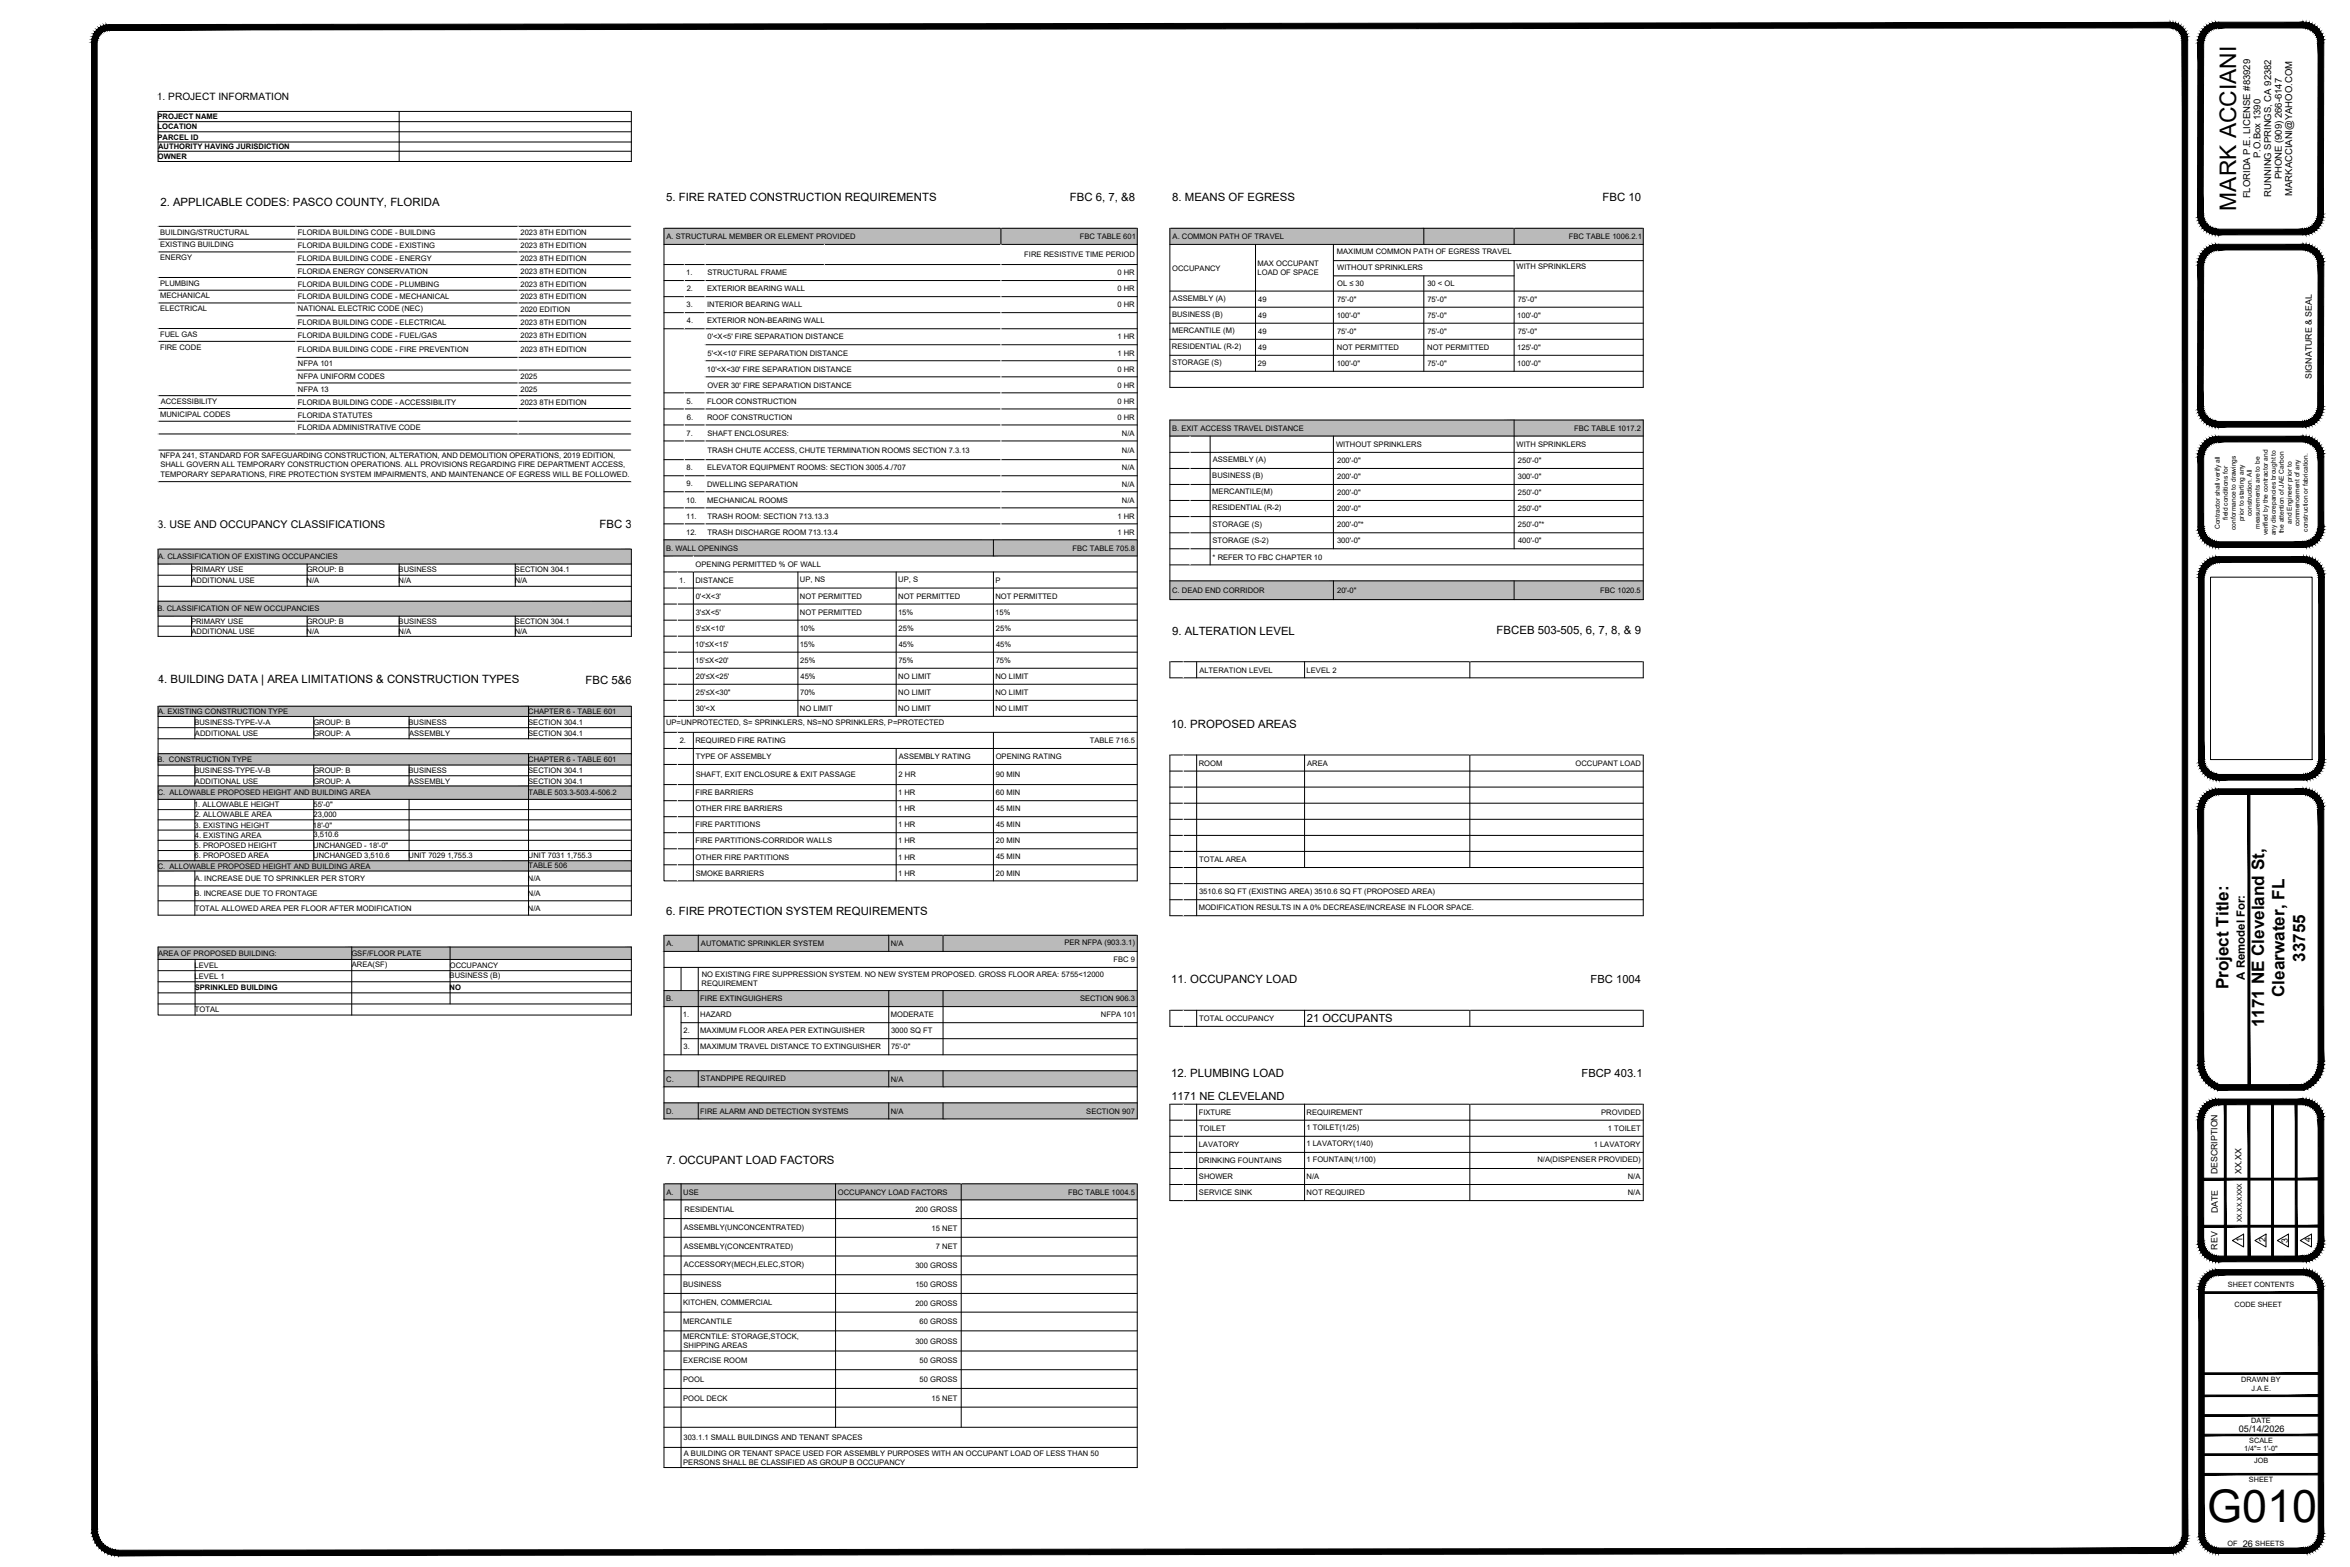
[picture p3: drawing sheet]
<svg xmlns="http://www.w3.org/2000/svg" width="914mm" height="610mm" viewBox="0 0 914 610" stroke-linecap="round" stroke-linejoin="round" font-family="sans-serif">
<defs><g id="words">
<text font-size="17.5" x="858.8" y="592.3">G010</text>
<text font-size="8.9" x="870.2" y="82" transform="rotate(-90 870.2 82)">MARK ACCIANI</text>
<g font-size="6.7">
<text x="896.9" y="374.1" transform="rotate(-90 896.9 374.1)">33755</text>
<text x="867.1" y="384.9" transform="rotate(-90 867.1 384.9)">Project Title:</text>
<text x="889" y="387.8" transform="rotate(-90 889 387.8)">Clearwater, FL</text>
<text x="881" y="399.6" transform="rotate(-90 881 399.6)">1171 NE Cleveland St,</text>
</g>
<g font-size="4.4">
<text x="62.4" y="80">2. APPLICABLE CODES: PASCO COUNTY, FLORIDA</text>
<text x="259.2" y="78.2">5. FIRE RATED CONSTRUCTION REQUIREMENTS</text>
<text x="416.3" y="78">FBC 6, 7, &amp;8</text>
<text x="456.1" y="78.3">8. MEANS OF EGRESS</text>
<text x="623.5" y="78.3">FBC 10</text>
<text x="233.3" y="205.5">FBC 3</text>
<text x="456.1" y="246.9">9. ALTERATION LEVEL</text>
<text x="582.3" y="246.6">FBCEB 503-505, 6, 7, 8, &amp; 9</text>
<text x="61.5" y="265.7">4. BUILDING DATA | AREA LIMITATIONS &amp; CONSTRUCTION TYPES</text>
<text x="227.8" y="266.1">FBC 5&amp;6</text>
<text x="455.8" y="283.2">10. PROPOSED AREAS</text>
<text x="259.2" y="356">6. FIRE PROTECTION SYSTEM REQUIREMENTS</text>
<text x="455.8" y="382.5">11. OCCUPANCY LOAD</text>
<text x="618.9" y="382.5">FBC 1004</text>
<text x="873.5" y="381.1" transform="rotate(-90 873.5 381.1)">A Remodel For:</text>
<text x="508.5" y="397.7">21 OCCUPANTS</text>
<text x="455.8" y="419">12. PLUMBING LOAD</text>
<text x="615.4" y="419">FBCP 403.1</text>
<text x="455.8" y="427.8">1171 NE CLEVELAND</text>
<text x="259.2" y="452.7">7. OCCUPANT LOAD FACTORS</text>
</g>
<text font-size="4.1" x="61.3" y="205.4">3. USE AND OCCUPANCY CLASSIFICATIONS</text>
<text font-size="3.9" x="61.1" y="38.8">1. PROJECT INFORMATION</text>
<g font-size="3.7">
<text x="879.6" y="61.6" transform="rotate(-90 879.6 61.6)">P.O.Box 1390</text>
<text x="887.8" y="69.8" transform="rotate(-90 887.8 69.8)">PHONE (909) 266-6147</text>
<text x="875.5" y="77.2" transform="rotate(-90 875.5 77.2)">FLORIDA P.E. LICENSE #83929</text>
<text x="883.7" y="76.5" transform="rotate(-90 883.7 76.5)">RUNNING SPRINGS, CA 92382</text>
<text x="891.9" y="76.2" transform="rotate(-90 891.9 76.2)">MARKACCIANI@YAHOO.COM</text>
</g>
<g font-size="3.6">
<text x="871.2" y="557.1">05/14/2026</text>
<text x="872.7" y="601.8">26</text>
</g>
<g font-size="3.4">
<text x="899.5" y="147.4" transform="rotate(-90 899.5 147.4)">SIGNATURE &amp; SEAL</text>
<text x="862.9" y="456.9" transform="rotate(-90 862.9 456.9)">DESCRIPTION</text>
<text x="872.2" y="456.8" transform="rotate(-90 872.2 456.8)">XX.XX</text>
<text x="863" y="472" transform="rotate(-90 863 472)">DATE</text>
<text x="872.6" y="483.3" transform="rotate(-90 872.6 483.3)">1</text>
<text x="881.5" y="483.3" transform="rotate(-90 881.5 483.3)">2</text>
<text x="890.2" y="483.5" transform="rotate(-90 890.2 483.5)">3</text>
<text x="899.2" y="483.3" transform="rotate(-90 899.2 483.3)">4</text>
<text x="862.8" y="486.2" transform="rotate(-90 862.8 486.2)">REV</text>
</g>
<g font-size="3">
<text x="61.3" y="46.4">PROJECT NAME</text>
<text x="61.3" y="50.4">LOCATION</text>
<text x="61.3" y="54.3">PARCEL ID</text>
<text x="61.5" y="58.1">AUTHORITY HAVING JURISDICTION</text>
<text x="61.4" y="61.9">OWNER</text>
<text x="62.3" y="91.3">BUILDING/STRUCTURAL</text>
<text x="115.9" y="91.6">FLORIDA BUILDING CODE - BUILDING</text>
<text x="202.5" y="91.6">2023 8TH EDITION</text>
<text x="259.4" y="93">A. STRUCTURAL MEMBER OR ELEMENT PROVIDED</text>
<text x="420.2" y="93">FBC TABLE 601</text>
<text x="456.3" y="93">A. COMMON PATH OF TRAVEL</text>
<text x="610.4" y="93">FBC TABLE 1006.2.1</text>
<text x="62.3" y="96.2">EXISTING BUILDING</text>
<text x="62.3" y="101.2">ENERGY</text>
<text x="115.9" y="96.6">FLORIDA BUILDING CODE - EXISTING</text>
<text x="115.9" y="101.6">FLORIDA BUILDING CODE - ENERGY</text>
<text x="202.5" y="96.6">2023 8TH EDITION</text>
<text x="202.5" y="101.6">2023 8TH EDITION</text>
<text x="398.6" y="100">FIRE RESISTIVE TIME PERIOD</text>
<text x="520.2" y="98.8">MAXIMUM COMMON PATH OF EGRESS TRAVEL</text>
<text x="115.9" y="106.5">FLORIDA ENERGY CONSERVATION</text>
<text x="202.5" y="106.5">2023 8TH EDITION</text>
<text x="267" y="107.1">1.</text>
<text x="275.3" y="107.1">STRUCTURAL FRAME</text>
<text x="434.8" y="107.1">0 HR</text>
<text x="456.1" y="105.2">OCCUPANCY</text>
<text x="489.3" y="103.5">MAX OCCUPANT</text>
<text x="489.3" y="107">LOAD OF SPACE</text>
<text x="520.4" y="105.1">WITHOUT SPRINKLERS</text>
<text x="590.1" y="104.6">WITH SPRINKLERS</text>
<text x="62.3" y="111.1">PLUMBING</text>
<text x="115.9" y="111.5">FLORIDA BUILDING CODE - PLUMBING</text>
<text x="202.5" y="111.5">2023 8TH EDITION</text>
<text x="267.2" y="113.3">2.</text>
<text x="275.2" y="113.3">EXTERIOR BEARING WALL</text>
<text x="434.8" y="113.3">0 HR</text>
<text x="520.3" y="111.3">OL ≤ 30</text>
<text x="555.4" y="111.3">30 &lt; OL</text>
<text x="62.3" y="116.1">MECHANICAL</text>
<text x="115.9" y="116.5">FLORIDA BUILDING CODE - MECHANICAL</text>
<text x="202.5" y="116.5">2023 8TH EDITION</text>
<text x="267.2" y="119.5">3.</text>
<text x="275.1" y="119.6">INTERIOR BEARING WALL</text>
<text x="434.8" y="119.5">0 HR</text>
<text x="456.3" y="117.1">ASSEMBLY (A)</text>
<text x="489.5" y="117.4">49</text>
<text x="520.3" y="117.4">75'-0&quot;</text>
<text x="555.4" y="117.4">75'-0&quot;</text>
<text x="590.5" y="117.4">75'-0&quot;</text>
<text x="62.3" y="121.1">ELECTRICAL</text>
<text x="116" y="121.1">NATIONAL ELECTRIC CODE (NEC)</text>
<text x="202.5" y="121.4">2020 EDITION</text>
<text x="267.3" y="125.8">4.</text>
<text x="275.2" y="125.8">EXTERIOR NON-BEARING WALL</text>
<text x="456.1" y="123.4">BUSINESS (B)</text>
<text x="489.5" y="123.7">49</text>
<text x="520.1" y="123.7">100'-0&quot;</text>
<text x="555.4" y="123.7">75'-0&quot;</text>
<text x="590.4" y="123.7">100'-0&quot;</text>
<text x="62.3" y="131">FUEL GAS</text>
<text x="115.9" y="126.4">FLORIDA BUILDING CODE - ELECTRICAL</text>
<text x="115.9" y="131.4">FLORIDA BUILDING CODE - FUEL/GAS</text>
<text x="202.5" y="126.4">2023 8TH EDITION</text>
<text x="202.5" y="131.4">2023 8TH EDITION</text>
<text x="456.1" y="129.6">MERCANTILE (M)</text>
<text x="489.5" y="129.9">49</text>
<text x="520.3" y="129.9">75'-0&quot;</text>
<text x="555.4" y="129.9">75'-0&quot;</text>
<text x="590.5" y="129.9">75'-0&quot;</text>
<text x="62.3" y="136">FIRE CODE</text>
<text x="115.9" y="136.9">FLORIDA BUILDING CODE - FIRE PREVENTION</text>
<text x="202.5" y="136.9">2023 8TH EDITION</text>
<text x="275.3" y="132">0'&lt;X&lt;5' FIRE SEPARATION DISTANCE</text>
<text x="434.8" y="132">1 HR</text>
<text x="456" y="135.8">RESIDENTIAL (R-2)</text>
<text x="489.5" y="136.1">49</text>
<text x="520.2" y="136.1">NOT PERMITTED</text>
<text x="555.3" y="136.1">NOT PERMITTED</text>
<text x="590.4" y="136.1">125'-0&quot;</text>
<text x="116" y="142.5">NFPA 101</text>
<text x="275.3" y="138.3">5'&lt;X&lt;10' FIRE SEPARATION DISTANCE</text>
<text x="434.8" y="138.3">1 HR</text>
<text x="456.1" y="142.1">STORAGE (S)</text>
<text x="489.5" y="142.4">29</text>
<text x="520.1" y="142.4">100'-0&quot;</text>
<text x="555.4" y="142.4">75'-0&quot;</text>
<text x="590.4" y="142.4">100'-0&quot;</text>
<text x="116" y="147.5">NFPA UNIFORM CODES</text>
<text x="202.5" y="147.5">2025</text>
<text x="275.1" y="144.5">10'&lt;X&lt;30' FIRE SEPARATION DISTANCE</text>
<text x="434.8" y="144.5">0 HR</text>
<text x="116" y="152.5">NFPA 13</text>
<text x="202.5" y="152.5">2025</text>
<text x="275.3" y="150.8">OVER 30' FIRE SEPARATION DISTANCE</text>
<text x="434.8" y="150.7">0 HR</text>
<text x="62.5" y="157.1">ACCESSIBILITY</text>
<text x="115.9" y="157.5">FLORIDA BUILDING CODE - ACCESSIBILITY</text>
<text x="202.5" y="157.5">2023 8TH EDITION</text>
<text x="267.2" y="157">5.</text>
<text x="275.2" y="157">FLOOR CONSTRUCTION</text>
<text x="434.8" y="157">0 HR</text>
<text x="62.3" y="162.1">MUNICIPAL CODES</text>
<text x="115.9" y="162.4">FLORIDA STATUTES</text>
<text x="115.9" y="167.4">FLORIDA ADMINISTRATIVE CODE</text>
<text x="267.2" y="163.3">6.</text>
<text x="275.2" y="163.2">ROOF CONSTRUCTION</text>
<text x="434.8" y="163.2">0 HR</text>
<text x="456.1" y="167.6">B. EXIT ACCESS TRAVEL DISTANCE</text>
<text x="612.5" y="167.6">FBC TABLE 1017.2</text>
<text x="267.2" y="169.5">7.</text>
<text x="275.3" y="169.5">SHAFT ENCLOSURES:</text>
<text x="436.5" y="169.5">N/A</text>
<text x="519.9" y="173.9">WITHOUT SPRINKLERS</text>
<text x="590.1" y="173.9">WITH SPRINKLERS</text>
<text x="62.3" y="178.3">NFPA 241, STANDARD FOR SAFEGUARDING CONSTRUCTION, ALTERATION, AND DEMOLITION OPERATIONS, 2019 EDITION,</text>
<text x="275.3" y="176.1">TRASH CHUTE ACCESS, CHUTE TERMINATION ROOMS SECTION 7.3.13</text>
<text x="436.5" y="176.2">N/A</text>
<text x="471.9" y="179.9">ASSEMBLY (A)</text>
<text x="62.4" y="181.8">SHALL GOVERN ALL TEMPORARY CONSTRUCTION OPERATIONS. ALL PROVISIONS REGARDING FIRE DEPARTMENT ACCESS,</text>
<text x="62.4" y="185.4">TEMPORARY SEPARATIONS, FIRE PROTECTION SYSTEM IMPAIRMENTS, AND MAINTENANCE OF EGRESS WILL BE FOLLOWED.</text>
<text x="267.2" y="183">8.</text>
<text x="275.2" y="183">ELEVATOR EQUIPMENT ROOMS: SECTION 3005.4./707</text>
<text x="436.5" y="183">N/A</text>
<text x="520.3" y="180.2">200'-0&quot;</text>
<text x="590.6" y="180.2">250'-0&quot;</text>
<text x="267.2" y="189.2">9.</text>
<text x="275.2" y="189.3">DWELLING SEPARATION</text>
<text x="436.5" y="189.3">N/A</text>
<text x="471.7" y="186.1">BUSINESS (B)</text>
<text x="520.3" y="186.4">200'-0&quot;</text>
<text x="590.6" y="186.4">300'-0&quot;</text>
<text x="267" y="195.5">10.</text>
<text x="275.2" y="195.5">MECHANICAL ROOMS</text>
<text x="436.5" y="195.5">N/A</text>
<text x="471.7" y="192.4">MERCANTILE(M)</text>
<text x="520.3" y="192.6">200'-0&quot;</text>
<text x="590.6" y="192.6">250'-0&quot;</text>
<text x="267" y="201.7">11.</text>
<text x="275.3" y="201.7">TRASH ROOM: SECTION 713.13.3</text>
<text x="434.8" y="201.7">1 HR</text>
<text x="471.7" y="198.6">RESIDENTIAL (R-2)</text>
<text x="520.3" y="198.9">200'-0&quot;</text>
<text x="590.6" y="198.9">250'-0&quot;</text>
<text x="267" y="208">12.</text>
<text x="275.3" y="208">TRASH DISCHARGE ROOM 713.13.4</text>
<text x="434.8" y="208">1 HR</text>
<text x="471.8" y="204.9">STORAGE (S)</text>
<text x="520.3" y="205.1">200'-0&quot;*</text>
<text x="590.6" y="205.1">250'-0&quot;*</text>
<text x="259.2" y="214.2">B. WALL OPENINGS</text>
<text x="417.3" y="214.2">FBC TABLE 705.8</text>
<text x="471.8" y="211.2">STORAGE (S-2)</text>
<text x="520.3" y="211.4">300'-0&quot;</text>
<text x="590.7" y="211.4">400'-0&quot;</text>
<text x="61.5" y="217.6">A. CLASSIFICATION OF EXISTING OCCUPANCIES</text>
<text x="270.7" y="220.4">OPENING PERMITTED % OF WALL</text>
<text x="471.8" y="217.7">* REFER TO FBC CHAPTER 10</text>
<text x="74.3" y="222.6">PRIMARY USE</text>
<text x="74.5" y="227">ADDITIONAL USE</text>
<text x="119.3" y="227">N/A</text>
<text x="119.3" y="222.6">GROUP: B</text>
<text x="155.1" y="222.6">BUSINESS</text>
<text x="155.1" y="227">N/A</text>
<text x="200.3" y="227">N/A</text>
<text x="200.4" y="222.6">SECTION 304.1</text>
<text x="264.3" y="226.7">1.</text>
<text x="270.6" y="226.7">DISTANCE</text>
<text x="311.3" y="226.5">UP, NS</text>
<text x="349.5" y="226.5">UP, S</text>
<text x="387.3" y="226.7">P</text>
<text x="270.7" y="232.9">0'&lt;X&lt;3'</text>
<text x="311.3" y="232.9">NOT PERMITTED</text>
<text x="349.5" y="232.9">NOT PERMITTED</text>
<text x="387.3" y="232.9">NOT PERMITTED</text>
<text x="456.1" y="230.7">C. DEAD END CORRIDOR</text>
<text x="520.3" y="230.7">20'-0&quot;</text>
<text x="622.7" y="230.7">FBC 1020.5</text>
<text x="61.3" y="237.8">B. CLASSIFICATION OF NEW OCCUPANCIES</text>
<text x="270.7" y="239.1">3'≤X&lt;5'</text>
<text x="311.3" y="239.2">NOT PERMITTED</text>
<text x="349.4" y="239.1">15%</text>
<text x="387.3" y="239.1">15%</text>
<text x="74.3" y="242.7">PRIMARY USE</text>
<text x="119.3" y="242.7">GROUP: B</text>
<text x="155.1" y="242.7">BUSINESS</text>
<text x="200.4" y="242.7">SECTION 304.1</text>
<text x="270.7" y="245.4">5'≤X&lt;10'</text>
<text x="311.2" y="245.4">10%</text>
<text x="349.7" y="245.4">25%</text>
<text x="387.5" y="245.4">25%</text>
<text x="74.5" y="246.6">ADDITIONAL USE</text>
<text x="119.3" y="246.6">N/A</text>
<text x="155.1" y="246.6">N/A</text>
<text x="200.3" y="246.6">N/A</text>
<text x="270.5" y="251.6">10'≤X&lt;15'</text>
<text x="311.2" y="251.6">15%</text>
<text x="349.7" y="251.6">45%</text>
<text x="387.6" y="251.6">45%</text>
<text x="270.5" y="257.9">15'≤X&lt;20'</text>
<text x="311.4" y="257.9">25%</text>
<text x="349.6" y="257.9">75%</text>
<text x="387.4" y="257.9">75%</text>
<text x="466.7" y="261.6">ALTERATION LEVEL</text>
<text x="508.4" y="261.6">LEVEL 2</text>
<text x="270.8" y="264.1">20'≤X&lt;25'</text>
<text x="311.5" y="264.1">45%</text>
<text x="349.5" y="264.1">NO LIMIT</text>
<text x="387.3" y="264.1">NO LIMIT</text>
<text x="270.8" y="270.4">25'≤X&lt;30&quot;</text>
<text x="311.4" y="270.3">70%</text>
<text x="349.5" y="270.4">NO LIMIT</text>
<text x="387.3" y="270.4">NO LIMIT</text>
<text x="61.5" y="277.8">A. EXISTING CONSTRUCTION TYPE</text>
<text x="75.6" y="281.9">BUSINESS-TYPE-V-A</text>
<text x="121.9" y="281.9">GROUP: B</text>
<text x="159" y="281.9">BUSINESS</text>
<text x="205.5" y="277.8">CHAPTER 6 - TABLE 601</text>
<text x="205.5" y="281.9">SECTION 304.1</text>
<text x="259.2" y="281.9">UP=UNPROTECTED, S= SPRINKLERS, NS=NO SPRINKLERS, P=PROTECTED</text>
<text x="270.7" y="276.6">30'&lt;X</text>
<text x="311.3" y="276.6">NO LIMIT</text>
<text x="349.5" y="276.6">NO LIMIT</text>
<text x="387.3" y="276.6">NO LIMIT</text>
<text x="75.9" y="286.3">ADDITIONAL USE</text>
<text x="121.9" y="286.3">GROUP: A</text>
<text x="159.2" y="286.3">ASSEMBLY</text>
<text x="205.5" y="286.3">SECTION 304.1</text>
<text x="264.5" y="289.1">2.</text>
<text x="270.6" y="289.1">REQUIRED FIRE RATING</text>
<text x="424" y="289.1">TABLE 716.5</text>
<text x="61.3" y="296.5">B. CONSTRUCTION TYPE</text>
<text x="205.5" y="296.5">CHAPTER 6 - TABLE 601</text>
<text x="270.8" y="295.4">TYPE OF ASSEMBLY</text>
<text x="349.8" y="295.3">ASSEMBLY RATING</text>
<text x="387.4" y="295.4">OPENING RATING</text>
<text x="466.4" y="297.9">ROOM</text>
<text x="508.6" y="297.9">AREA</text>
<text x="613" y="297.9">OCCUPANT LOAD</text>
<text x="75.6" y="300.7">BUSINESS-TYPE-V-B</text>
<text x="75.9" y="304.8">ADDITIONAL USE</text>
<text x="121.9" y="300.7">GROUP: B</text>
<text x="121.9" y="304.8">GROUP: A</text>
<text x="159" y="300.7">BUSINESS</text>
<text x="159.2" y="304.8">ASSEMBLY</text>
<text x="205.5" y="300.7">SECTION 304.1</text>
<text x="205.5" y="304.8">SECTION 304.1</text>
<text x="270.7" y="302.2">SHAFT, EXIT ENCLOSURE &amp; EXIT PASSAGE</text>
<text x="349.7" y="302.4">2 HR</text>
<text x="387.5" y="302.3">90 MIN</text>
<text x="61.4" y="309.5">C. ALLOWABLE PROPOSED HEIGHT AND BUILDING AREA</text>
<text x="205.6" y="309.4">TABLE 503.3-503.4-506.2</text>
<text x="270.6" y="309.4">FIRE BARRIERS</text>
<text x="349.4" y="309.4">1 HR</text>
<text x="387.5" y="309.4">60 MIN</text>
<text x="75.5" y="314">1. ALLOWABLE HEIGHT</text>
<text x="122" y="314">55'-0&quot;</text>
<text x="122" y="317.8">23,000</text>
<text x="270.7" y="315.6">OTHER FIRE BARRIERS</text>
<text x="349.4" y="315.6">1 HR</text>
<text x="387.6" y="315.6">45 MIN</text>
<text x="75.7" y="322">3. EXISTING HEIGHT</text>
<text x="75.8" y="318">2. ALLOWABLE AREA</text>
<text x="121.8" y="322">18'-0&quot;</text>
<text x="270.6" y="321.9">FIRE PARTITIONS</text>
<text x="349.4" y="321.9">1 HR</text>
<text x="387.6" y="321.9">45 MIN</text>
<text x="75.7" y="329.9">5. PROPOSED HEIGHT</text>
<text x="75.8" y="326">4. EXISTING AREA</text>
<text x="121.9" y="329.9">UNCHANGED - 18'-0&quot;</text>
<text x="122" y="325.8">3,510.6</text>
<text x="270.6" y="328.1">FIRE PARTITIONS-CORRIDOR WALLS</text>
<text x="349.4" y="328.1">1 HR</text>
<text x="387.5" y="328.1">20 MIN</text>
<text x="75.7" y="333.9">6. PROPOSED AREA</text>
<text x="121.9" y="333.7">UNCHANGED 3,510.6</text>
<text x="159" y="333.7">UNIT 7029 1,755.3</text>
<text x="205.4" y="333.7">UNIT 7031 1,755.3</text>
<text x="270.7" y="334.4">OTHER FIRE PARTITIONS</text>
<text x="349.4" y="334.4">1 HR</text>
<text x="387.6" y="334.3">45 MIN</text>
<text x="466.6" y="335.4">TOTAL AREA</text>
<text x="61.4" y="337.9">C. ALLOWABLE PROPOSED HEIGHT AND BUILDING AREA</text>
<text x="205.6" y="337.9">TABLE 506</text>
<text x="270.7" y="340.6">SMOKE BARRIERS</text>
<text x="349.4" y="340.6">1 HR</text>
<text x="387.5" y="340.6">20 MIN</text>
<text x="75.9" y="342.8">A. INCREASE DUE TO SPRINKLER PER STORY</text>
<text x="205.4" y="342.8">N/A</text>
<text x="466.6" y="347.6">3510.6 SQ FT (EXISTING AREA) 3510.6 SQ FT (PROPOSED AREA)</text>
<text x="75.6" y="348.6">B. INCREASE DUE TO FRONTAGE</text>
<text x="205.4" y="348.6">N/A</text>
<text x="75.8" y="354.3">TOTAL ALLOWED AREA PER FLOOR AFTER MODIFICATION</text>
<text x="205.4" y="354.3">N/A</text>
<text x="466.4" y="354.2">MODIFICATION RESULTS IN A 0% DECREASE/INCREASE IN FLOOR SPACE.</text>
<text x="61.5" y="371.9">AREA OF PROPOSED BUILDING:</text>
<text x="136.7" y="371.9">GSF/FLOOR PLATE</text>
<text x="259.4" y="368">A.</text>
<text x="272.8" y="368">AUTOMATIC SPRINKLER SYSTEM</text>
<text x="346.6" y="368">N/A</text>
<text x="414.1" y="367.7">PER NFPA (903.3.1)</text>
<text x="75.7" y="376.5">LEVEL</text>
<text x="136.9" y="376.2">AREA(SF)</text>
<text x="175" y="376.5">OCCUPANCY</text>
<text x="433.2" y="374.3">FBC 9</text>
<text x="75.7" y="380.8">LEVEL 1</text>
<text x="175" y="380.5">BUSINESS (B)</text>
<text x="273" y="383.6">REQUIREMENT</text>
<text x="273" y="380.1">NO EXISTING FIRE SUPPRESSION SYSTEM. NO NEW SYSTEM PROPOSED. GROSS FLOOR AREA: 5755&lt;12000</text>
<text x="75.8" y="385.1">SPRINKLED BUILDING</text>
<text x="175" y="385.1">NO</text>
<text x="259.2" y="389.6">B.</text>
<text x="272.5" y="389.6">FIRE EXTINGUIGHERS</text>
<text x="420.2" y="389.6">SECTION 906.3</text>
<text x="75.9" y="393.8">TOTAL</text>
<text x="265.7" y="395.8">1.</text>
<text x="272.5" y="395.8">HAZARD</text>
<text x="346.6" y="395.8">MODERATE</text>
<text x="428.4" y="395.8">NFPA 101</text>
<text x="272.5" y="402">MAXIMUM FLOOR AREA PER EXTINGUISHER</text>
<text x="346.7" y="402">3000 SQ FT</text>
<text x="466.6" y="397.2">TOTAL OCCUPANCY</text>
<text x="266" y="402">2.</text>
<text x="265.9" y="408.2">3.</text>
<text x="272.5" y="408.3">MAXIMUM TRAVEL DISTANCE TO EXTINGUISHER</text>
<text x="346.7" y="408.2">75'-0&quot;</text>
<text x="259.2" y="420.8">C.</text>
<text x="272.6" y="420.7">STANDPIPE REQUIRED</text>
<text x="346.6" y="420.8">N/A</text>
<text x="259.2" y="433.2">D.</text>
<text x="272.5" y="433.2">FIRE ALARM AND DETECTION SYSTEMS</text>
<text x="346.6" y="433.2">N/A</text>
<text x="422.7" y="433.2">SECTION 907</text>
<text x="466.4" y="433.7">FIXTURE</text>
<text x="508.4" y="433.7">REQUIREMENT</text>
<text x="623.1" y="433.7">PROVIDED</text>
<text x="466.6" y="440">TOILET</text>
<text x="508.3" y="439.7">1 TOILET(1/25)</text>
<text x="625.6" y="440">1 TOILET</text>
<text x="466.4" y="446.2">LAVATORY</text>
<text x="508.3" y="445.9">1 LAVATORY(1/40)</text>
<text x="620.1" y="446.2">1 LAVATORY</text>
<text x="466.4" y="452.5">DRINKING FOUNTAINS</text>
<text x="508.3" y="452.2">1 FOUNTAIN(1/100)</text>
<text x="598.2" y="452.2">N/A(DISPENSER PROVIDED)</text>
<text x="466.5" y="458.8">SHOWER</text>
<text x="508.4" y="458.8">N/A</text>
<text x="633.4" y="458.8">N/A</text>
<text x="259.4" y="464.7">A.</text>
<text x="265.9" y="464.7">USE</text>
<text x="326" y="464.7">OCCUPANCY LOAD FACTORS</text>
<text x="415.6" y="464.7">FBC TABLE 1004.5</text>
<text x="466.5" y="465">SERVICE SINK</text>
<text x="508.4" y="464.9">NOT REQUIRED</text>
<text x="633.4" y="465">N/A</text>
<text x="266.4" y="471.5">RESIDENTIAL</text>
<text x="356.2" y="471.5">200 GROSS</text>
<text x="266.1" y="478.5">ASSEMBLY(UNCONCENTRATED)</text>
<text x="362.5" y="478.7">15 NET</text>
<text x="266.1" y="485.7">ASSEMBLY(CONCENTRATED)</text>
<text x="364.2" y="486">7 NET</text>
<text x="266.1" y="493">ACCESSORY(MECH,ELEC,STOR)</text>
<text x="356.2" y="493.3">300 GROSS</text>
<text x="265.9" y="500.6">BUSINESS</text>
<text x="356.2" y="500.6">150 GROSS</text>
<text x="265.9" y="507.7">KITCHEN, COMMERCIAL</text>
<text x="356.2" y="507.9">200 GROSS</text>
<text x="265.9" y="515.2">MERCANTILE</text>
<text x="357.8" y="515.2">60 GROSS</text>
<text x="265.9" y="520.9">MERCNTILE: STORAGE,STOCK,</text>
<text x="265.9" y="524.5">SHIPPING AREAS</text>
<text x="356.2" y="522.7">300 GROSS</text>
<text x="265.9" y="530.3">EXERCISE ROOM</text>
<text x="357.8" y="530.3">50 GROSS</text>
<text x="265.9" y="537.5">POOL</text>
<text x="357.8" y="537.5">50 GROSS</text>
<text x="265.9" y="544.8">POOL DECK</text>
<text x="362.5" y="544.8">15 NET</text>
<text x="265.9" y="560.2">303.1.1 SMALL BUILDINGS AND TENANT SPACES</text>
<text x="265.9" y="569.8">PERSONS SHALL BE CLASSIFIED AS GROUP B OCCUPANCY</text>
<text x="266.1" y="566.3">A BUILDING OR TENANT SPACE USED FOR ASSEMBLY PURPOSES WITH AN OCCUPANT LOAD OF LESS THAN 50</text>
</g>
<g font-size="2.8">
<text x="866.9" y="500.7">SHEET CONTENTS</text>
<text x="869.5" y="508.4">CODE SHEET</text>
<text x="872.1" y="537.8">DRAWN BY</text>
<text x="876.1" y="541.2">J.A.E.</text>
<text x="876" y="553.7">DATE</text>
<text x="875.2" y="561.3">SCALE</text>
<text x="873.2" y="564.5">1/4&quot;= 1'-0&quot;</text>
<text x="877.1" y="569">JOB</text>
<text x="875.1" y="576.6">SHEET</text>
<text x="866.8" y="601.4">OF</text>
<text x="877.5" y="601.5">SHEETS</text>
</g>
<g font-size="2.6">
<text x="866.9" y="202.1" transform="rotate(-90 866.9 202.1)">field conditions for</text>
<text x="873.1" y="202.8" transform="rotate(-90 873.1 202.8)">prior to starting any</text>
<text x="876.2" y="200.8" transform="rotate(-90 876.2 200.8)">construction. All</text>
<text x="891.7" y="203.8" transform="rotate(-90 891.7 203.8)">and Engineer prior to</text>
<text x="863.8" y="205.8" transform="rotate(-90 863.8 205.8)">Contractor shall verify all</text>
<text x="870" y="206.1" transform="rotate(-90 870 206.1)">conformance to drawings</text>
<text x="879.3" y="205.7" transform="rotate(-90 879.3 205.7)">measurements are to be</text>
<text x="882.4" y="208.3" transform="rotate(-90 882.4 208.3)">verified by the contractor and</text>
<text x="885.5" y="208.2" transform="rotate(-90 885.5 208.2)">any discrepancies brought to</text>
<text x="888.6" y="207.5" transform="rotate(-90 888.6 207.5)">the attention of JAE Carbon</text>
<text x="894.8" y="204.8" transform="rotate(-90 894.8 204.8)">commencement of any</text>
<text x="897.9" y="206.8" transform="rotate(-90 897.9 206.8)">construction or fabrication.</text>
<text x="872.3" y="475.5" transform="rotate(-90 872.3 475.5)">XX.XX.XXXX</text>
</g>
</g></defs>
<!-- layer: (EE) MARK ACCIANI -->
<g fill="#000" stroke="#000" stroke-width=".39">
<path d="M855.2 16.6l2.1 66.8 .2-66.8zM855.2 16.6l2.1 66.8h-2.3z"/>
<path d="M862.1 8.7l1.2-.1v2.3zM862.1 8.7l.3 2.2h.9zM861 9l1.1-.3 .3 2.2zM861 9l.6 2.1 .8-.2zM859.9 9.4l1.1-.4 .6 2.1zM859.9 9.4l.9 2 .8-.3zM858.9 9.9l1-.5 .9 2zM858.9 9.9l1.2 1.9 .7-.4zM858 10.6l.9-.7 1.2 1.9zM858 10.6l1.5 1.7 .6-.5zM858 10.6l1.5 1.7-2.3-.9zM857.2 11.4l1.7 1.5 .6-.6zM857.2 11.4l1.7 1.5-2.4-.6zM856.5 12.3l1.9 1.2 .5-.6zM856.5 12.3l1.9 1.2-2.4-.2zM856 13.3l2 1 .4-.8zM856 13.3l2 1-2.4 .1zM855.6 14.4l2.1 .6 .3-.7zM855.6 14.4l2.1 .6-2.4 .5zM855.3 15.5l2.2 .3 .2-.8zM855.3 15.5l2.2 .3-2.3 .8zM855.2 16.6h2.3v-.8z"/>
<path d="M863.3 10.9h32.9v-2.3zM863.3 8.6h32.9l-32.9 2.3z"/>
<path d="M902 16.6l2.2-1.1v1.1zM902 15.8v.8l2.2-1.1zM902 15.8l1.9-1.4 .3 1.1zM901.8 15l.2 .8 1.9-1.4zM901.8 15l1.7-1.7 .4 1.1zM901.5 14.3l.3 .7 1.7-1.7zM902.9 12.3l.6 1-2 1zM901.1 13.5l.4 .8 1.4-2zM902.3 11.4l.6 .9-1.8 1.2zM900.6 12.9l.5 .6 1.2-2.1zM901.4 10.6l.9 .8-1.7 1.5zM901.4 10.6l-1.4 1.7 .6 .6zM900.6 9.9l.8 .7-1.4 1.7zM900.6 9.9l-1.3 1.9 .7 .5zM899.5 9.4l1.1 .5-1.3 1.9zM899.5 9.4l-.9 2 .7 .4zM898.5 9l1 .4-.9 2zM898.5 9l-.7 2.1 .8 .3zM897.3 8.7l1.2 .3-.7 2.1zM897.3 8.7l-.3 2.2 .8 .2zM896.2 8.6l1.1 .1-.3 2.2zM896.2 8.6v2.3h.8z"/>
<path d="M855 83.4h2.3l-2.2 1.1zM855.1 84.5l2.2-.3v-.8zM855.1 84.5l2.2-.3-1.9 1.4zM855.4 85.6l2.1-.6-.2-.8zM855.4 85.6l2.1-.6-1.7 1.7zM855.8 86.7l2-.9-.3-.8zM855.8 86.7l2-.9-1.5 1.9zM857.8 85.8l-1.5 1.9 1.9-1.2zM856.3 87.7l1.9-1.2-1.2 2.1zM858.2 86.5l-1.2 2.1 1.7-1.5zM857 88.6l1.7-1.5-.9 2.3zM858.7 87.1l-.9 2.3 1.5-1.7zM859.3 87.7l-.6 2.4-.9-.7zM859.3 87.7l-.6 2.4 1.2-1.9zM859.9 88.2l-.2 2.4-1-.5zM859.9 88.2l-.2 2.4 .9-2zM860.6 88.6l.2 2.4-1.1-.4zM860.6 88.6l.2 2.4 .6-2.1zM861.4 88.9l.5 2.4-1.1-.3zM861.4 88.9l.5 2.4 .3-2.2zM862.2 89.1l.8 2.3-1.1-.1zM862.2 89.1l.8 2.3v-2.2z"/>
<path d="M863 89.2v2.2l33-2.2zM863 91.4l33-2.2v2.2z"/>
<path d="M862.1 95.1l1.2-.1v2.2zM862.1 95.1l.3 2.2 .9-.1zM861 95.3l1.1-.2 .3 2.2zM861 95.3l.6 2.2 .8-.2zM859.9 95.8l1.1-.5 .6 2.2zM859.9 95.8l.9 1.9 .8-.2zM858.9 96.3l1-.5 .9 1.9zM858.9 96.3l1.2 1.8 .7-.4zM858 97l.9-.7 1.2 1.8zM858 97l1.5 1.6 .6-.5zM858 97l1.5 1.6-2.3-.8zM857.2 97.8l1.7 1.4 .6-.6zM857.2 97.8l1.7 1.4-2.4-.5zM856.5 98.7l1.9 1.2 .5-.7zM856.5 98.7l1.9 1.2-2.4-.2zM856 99.7l2 .9 .4-.7zM856 99.7l2 .9-2.4 .2zM855.6 100.8l2.1 .6 .3-.8zM855.6 100.8l2.1 .6-2.4 .5zM855.3 101.9l2.2 .3 .2-.8zM855.3 101.9l2.2 .3-2.3 .8zM855.2 103h2.3v-.8z"/>
<path d="M896 89.2l1.2 2.1-1.2 .1zM896 89.2l1.2 2.1-.4-2.2zM896.8 89.1l1.5 1.9-1.1 .3zM896.8 89.1l1.5 1.9-.6-2.1zM897.7 88.9l1.7 1.7-1.1 .4zM897.7 88.9l1.7 1.7-1-2zM898.4 88.6l1.9 1.5-.9 .5zM898.4 88.6l1.9 1.5-1.1-1.9zM899.2 88.2l2.1 1.2-1 .7zM899.2 88.2l2.1 1.2-1.5-1.7zM899.8 87.7l2.3 .9-.8 .8zM900.4 87.1l-.6 .6 2.3 .9zM900.4 87.1l2.4 .6-.7 .9zM900.9 86.5l-.5 .6 2.4 .6zM900.9 86.5l2.4 .2-.5 1zM901.3 85.8l-.4 .7 2.4 .2zM901.3 85.8l2.4-.2-.4 1.1zM901.6 85l-.3 .8 2.4-.2zM901.6 85l2.3-.5-.2 1.1zM901.8 84.2l-.2 .8 2.3-.5zM901.8 84.2l2.2-.8-.1 1.1zM901.8 83.4v.8l2.2-.8z"/>
<path d="M863.3 97.2h32.9v-2.2zM863.3 95h32.9l-32.9 2.2z"/>
<path d="M902 16.6l-.2 66.8h2.2zM902 16.6h2.2l-.2 66.8z"/>
<path d="M855.2 103l2.1 55.2 .2-55.2zM855.2 103l2.1 55.2h-2.3z"/>
<path d="M902 103l2.2-1.1v1.1zM902 102.2v.8l2.2-1.1zM902 102.2l1.9-1.4 .3 1.1zM901.8 101.4l.2 .8 1.9-1.4zM901.8 101.4l1.7-1.7 .4 1.1zM901.5 100.6l.3 .8 1.7-1.7zM902.9 98.7l.6 1-2 .9zM901.1 99.9l.4 .7 1.4-1.9zM902.3 97.8l.6 .9-1.8 1.2zM900.6 99.2l.5 .7 1.2-2.1zM901.4 97l.9 .8-1.7 1.4zM901.4 97l-1.4 1.6 .6 .6zM900.6 96.3l.8 .7-1.4 1.6zM900.6 96.3l-1.3 1.8 .7 .5zM899.5 95.8l1.1 .5-1.3 1.8zM899.5 95.8l-.9 1.9 .7 .4zM898.5 95.3l1 .5-.9 1.9zM898.5 95.3l-.7 2.2 .8 .2zM897.3 95.1l1.2 .2-.7 2.2zM897.3 95.1l-.3 2.2 .8 .2zM896.2 95l1.1 .1-.3 2.2zM896.2 95v2.2l.8 .1z"/>
<path d="M855 158.2h2.3l-2.2 1.1zM855.1 159.3l2.2-.3v-.8zM855.1 159.3l2.2-.3-1.9 1.4zM855.4 160.4l2.1-.6-.2-.8zM855.4 160.4l2.1-.6-1.7 1.7zM855.8 161.5l2-.9-.3-.8zM855.8 161.5l2-.9-1.5 1.9zM857.8 160.6l-1.5 1.9 1.9-1.2zM856.3 162.5l1.9-1.2-1.2 2.1zM858.2 161.3l-1.2 2.1 1.7-1.5zM857 163.4l1.7-1.5-.9 2.3zM858.7 161.9l-.9 2.3 1.5-1.7zM859.3 162.5l-.6 2.4-.9-.7zM859.3 162.5l-.6 2.4 1.2-1.9zM859.9 163l-.2 2.4-1-.5zM859.9 163l-.2 2.4 .9-2zM860.6 163.4l.2 2.4-1.1-.4zM860.6 163.4l.2 2.4 .6-2.1zM861.4 163.7l.5 2.4-1.1-.3zM861.4 163.7l.5 2.4 .3-2.2zM862.2 163.9l.8 2.3-1.1-.1zM862.2 163.9l.8 2.3v-2.2z"/>
<path d="M902 103l-.2 55.2h2.2zM902 103h2.2l-.2 55.2z"/>
<path d="M863 164v2.2l33-2.2zM863 166.2l33-2.2v2.2z"/>
<path d="M896 164l1.2 2.1-1.2 .1zM896 164l1.2 2.1-.4-2.2zM896.8 163.9l1.5 1.9-1.1 .3zM896.8 163.9l1.5 1.9-.6-2.1zM897.7 163.7l1.7 1.7-1.1 .4zM897.7 163.7l1.7 1.7-1-2zM898.4 163.4l1.9 1.5-.9 .5zM898.4 163.4l1.9 1.5-1.1-1.9zM899.2 163l2.1 1.2-1 .7zM899.2 163l2.1 1.2-1.5-1.7zM899.8 162.5l2.3 .9-.8 .8zM900.4 161.9l-.6 .6 2.3 .9zM900.4 161.9l2.4 .6-.7 .9zM900.9 161.3l-.5 .6 2.4 .6zM900.9 161.3l2.4 .2-.5 1zM901.3 160.6l-.4 .7 2.4 .2zM901.3 160.6l2.4-.2-.4 1.1zM901.6 159.8l-.3 .8 2.4-.2zM901.6 159.8l2.3-.5-.2 1.1zM901.8 159l-.2 .8 2.3-.5zM901.8 159l2.2-.8-.1 1.1zM901.8 158.2v.8l2.2-.8z"/>
</g>
<!-- layer: (1)SHEET INFORMATION -->
<g fill="#000" stroke="#000" stroke-width=".39">
<path d="M35.7 16.3l2.1 578.7v-578.7zM35.7 16.3l2.1 578.7h-2.1z"/>
<path d="M41.4 9.7l1.1-.1v2.1zM41.4 9.7l.3 2.1 .8-.1zM40.4 9.9l1-.2 .3 2.1zM40.4 9.9l.6 2 .7-.1zM39.4 10.3l1-.4 .6 2zM39.4 10.3l.9 1.9 .7-.3zM38.5 10.9l.9-.6 .9 1.9zM38.5 10.9l1.3 1.7 .5-.4zM37.7 11.6l.8-.7 1.3 1.7zM37.7 11.6l1.5 1.5 .6-.5zM37.7 11.6l1.5 1.5-2.2-.7zM37 12.4l1.7 1.2 .5-.5zM37 12.4l1.7 1.2-2.3-.3zM36.4 13.3l1.9 .9 .4-.6zM36.4 13.3l1.9 .9-2.3 .1zM36 14.3l2.1 .6 .2-.7zM36 14.3l2.1 .6-2.3 .4zM35.8 15.3l2.1 .3 .2-.7zM35.8 15.3l2.1 .3-2.2 .7zM35.7 16.3h2.1l.1-.7z"/>
<path d="M42.5 11.7l802-.9v-2.1zM42.5 9.6l802-.9-802 3z"/>
<path d="M849.1 15.5l2.1-1.1v1.1zM849 14.8l.1 .7 2.1-1.1zM849 14.8l1.9-1.4 .3 1zM848.9 14.1l.1 .7 1.9-1.4zM850.5 12.4l.4 1-2 .7zM848.6 13.4l.3 .7 1.6-1.7zM849.9 11.5l.6 .9-1.9 1zM848.2 12.7l.4 .7 1.3-1.9zM849.2 10.7l.7 .8-1.7 1.2zM849.2 10.7l-1.4 1.5 .4 .5zM848.4 10l.8 .7-1.4 1.5zM848.4 10l-1.2 1.7 .6 .5zM847.6 9.4l.8 .6-1.2 1.7zM847.6 9.4l-1 1.9 .6 .4zM846.5 9.1l1.1 .3-1 1.9zM846.5 9.1l-.6 1.9 .7 .3zM845.5 8.8l1 .3-.6 1.9zM845.5 8.8l-.3 2.1 .7 .1zM844.5 8.7l1 .1-.3 2.1zM844.5 8.7v2.1l.7 .1z"/>
<path d="M855.2 177.7l2.3 27.3v-27.3zM855.2 177.7l2.3 27.3h-2.3z"/>
<path d="M862.1 169.8l1.2-.1v2.2zM862.1 169.8l.3 2.2 .9-.1zM861 170.1l1.1-.3 .3 2.2zM861 170.1l.6 2.1 .8-.2zM859.9 170.4l1.1-.3 .6 2.1zM859.9 170.4l.9 2.1 .8-.3zM858.9 171l1-.6 .9 2.1zM858.9 171l1.2 1.8 .7-.3zM858 171.7l.9-.7 1.2 1.8zM858 171.7l1.5 1.7 .6-.6zM858 171.7l1.5 1.7-2.3-.9zM857.2 172.5l1.7 1.4 .6-.5zM857.2 172.5l1.7 1.4-2.4-.5zM856.5 173.4l1.9 1.2 .5-.7zM856.5 173.4l1.9 1.2-2.4-.2zM856 174.4l2 .9 .4-.7zM856 174.4l2 .9-2.4 .2zM855.6 175.5l2.1 .6 .3-.8zM855.6 175.5l2.1 .6-2.4 .5zM855.3 176.6l2.2 .3 .2-.8zM855.3 176.6l2.2 .3-2.3 .8zM855.2 177.7h2.3v-.8z"/>
<path d="M863.3 171.9h32.9v-2.2zM863.3 169.7h32.9l-32.9 2.2z"/>
<path d="M902 177.7l2.2-1.1v1.1zM902 176.9v.8l2.2-1.1zM902 176.9l1.9-1.4 .3 1.1zM901.8 176.1l.2 .8 1.9-1.4zM901.8 176.1l1.7-1.7 .4 1.1zM901.5 175.3l.3 .8 1.7-1.7zM902.9 173.4l.6 1-2 .9zM901.1 174.6l.4 .7 1.4-1.9zM902.3 172.5l.6 .9-1.8 1.2zM900.6 173.9l.5 .7 1.2-2.1zM901.4 171.7l.9 .8-1.7 1.4zM901.4 171.7l-1.4 1.7 .6 .5zM900.6 171l.8 .7-1.4 1.7zM900.6 171l-1.3 1.8 .7 .6zM899.5 170.4l1.1 .6-1.3 1.8zM899.5 170.4l-.9 2.1 .7 .3zM898.5 170.1l1 .3-.9 2.1zM898.5 170.1l-.7 2.1 .8 .3zM897.3 169.8l1.2 .3-.7 2.1zM897.3 169.8l-.3 2.2 .8 .2zM896.2 169.7l1.1 .1-.3 2.2zM896.2 169.7v2.2l.8 .1z"/>
<path d="M855.2 205h2.3l-2.2 1.1zM855.3 206.1l2.2-.3v-.8zM855.3 206.1l2.2-.3-1.9 1.4zM855.6 207.2l2.1-.6-.2-.8zM855.6 207.2l2.1-.6-1.7 1.7zM856 208.3l2-.9-.3-.8zM856 208.3l2-.9-1.5 1.9zM858 207.4l-1.5 1.9 1.9-1.2zM856.5 209.3l1.9-1.2-1.2 2.1zM858.4 208.1l-1.2 2.1 1.7-1.4zM857.2 210.2l1.7-1.4-.9 2.2zM858.9 208.8l-.9 2.2 1.5-1.7zM859.5 209.3l-.6 2.4-.9-.7zM859.5 209.3l-.6 2.4 1.2-1.9zM860.1 209.8l-.2 2.5-1-.6zM860.1 209.8l-.2 2.5 .9-2.1zM860.8 210.2l.2 2.4-1.1-.3zM860.8 210.2l.2 2.4 .6-2.1zM861.6 210.5l.5 2.4-1.1-.3zM861.6 210.5l.5 2.4 .3-2.2zM862.4 210.7l.9 2.3-1.2-.1zM862.4 210.7l.9 2.3v-2.2z"/>
<path d="M863.3 210.8v2.2l32.9-2.2zM863.3 213l32.9-2.2v2.2z"/>
<path d="M862.3 216.6l1.1-.1v2.3zM862.3 216.6l.3 2.2h.8zM861.2 216.9l1.1-.3 .3 2.2zM861.2 216.9l.6 2.1 .8-.2zM860.1 217.3l1.1-.4 .6 2.1zM860.1 217.3l.9 2 .8-.3zM859.1 217.8l1-.5 .9 2zM859.1 217.8l1.2 1.9 .7-.4zM858.2 218.5l.9-.7 1.2 1.9zM858.2 218.5l1.4 1.7 .7-.5zM858.2 218.5l1.4 1.7-2.2-.9zM857.4 219.3l1.6 1.5 .6-.6zM857.4 219.3l1.6 1.5-2.3-.6zM856.7 220.2l1.9 1.2 .4-.6zM856.7 220.2l1.9 1.2-2.5-.2zM856.1 221.2l2 1 .5-.8zM856.1 221.2l2 1-2.3 .1zM855.8 222.3l2.1 .6 .2-.7zM855.8 222.3l2.1 .6-2.4 .5zM855.5 223.4l2.2 .3 .2-.8zM855.5 223.4l2.2 .3-2.3 .8zM855.4 224.5h2.2l.1-.8z"/>
<path d="M896.2 210.8l1.1 2.1-1.1 .1zM896.2 210.8l1.1 2.1-.3-2.2zM897 210.7l1.5 1.9-1.2 .3zM897 210.7l1.5 1.9-.7-2.1zM897.8 210.5l1.7 1.8-1 .3zM897.8 210.5l1.7 1.8-.9-2.1zM898.6 210.2l2 1.5-1.1 .6zM898.6 210.2l2 1.5-1.3-1.9zM899.3 209.8l2.1 1.2-.8 .7zM899.3 209.8l2.1 1.2-1.4-1.7zM900 209.3l2.3 .9-.9 .8zM900 209.3l2.3 .9-1.7-1.4zM900.6 208.8l2.3 .5-.6 .9zM901.1 208.1l-.5 .7 2.3 .5zM901.1 208.1l2.4 .2-.6 1zM901.5 207.4l-.4 .7 2.4 .2zM901.5 207.4l2.4-.2-.4 1.1zM901.8 206.6l-.3 .8 2.4-.2zM901.8 206.6l2.4-.5-.3 1.1zM902 205.8l-.2 .8 2.4-.5zM902 205.8l2.2-.8v1.1zM902 205v.8l2.2-.8z"/>
<path d="M863.4 218.8h33v-2.3zM863.4 216.5h33l-33 2.3z"/>
<path d="M902 177.7v27.3h2.2zM902 177.7h2.2v27.3z"/>
<path d="M855.4 224.5l2.2 71v-71zM855.4 224.5l2.2 71h-2.2z"/>
<path d="M902.2 224.5l2.1-1.1 .1 1.1zM902.1 223.7l.1 .8 2.1-1.1zM902.1 223.7l2-1.4 .2 1.1zM902 222.9l.1 .8 2-1.4zM902 222.9l1.7-1.7 .4 1.1zM901.7 222.2l.3 .7 1.7-1.7zM903.1 220.2l.6 1-2 1zM901.3 221.4l.4 .8 1.4-2zM902.5 219.3l.6 .9-1.8 1.2zM900.8 220.8l.5 .6 1.2-2.1zM901.7 218.5l.8 .8-1.7 1.5zM901.7 218.5l-1.5 1.7 .6 .6zM900.7 217.8l1 .7-1.5 1.7zM900.7 217.8l-1.2 1.9 .7 .5zM899.7 217.3l1 .5-1.2 1.9zM899.7 217.3l-.9 2 .7 .4zM898.7 216.9l1 .4-.9 2zM898.7 216.9l-.7 2.1 .8 .3zM897.6 216.6l1.1 .3-.7 2.1zM897.6 216.6l-.4 2.2 .8 .2zM896.4 216.5l1.2 .1-.4 2.2zM896.4 216.5v2.3h.8z"/>
<path d="M855.4 295.5h2.2l-2.1 1.1zM855.5 296.6l2.2-.3-.1-.8zM855.5 296.6l2.2-.3-1.9 1.4zM855.8 297.7l2.1-.6-.2-.8zM855.8 297.7l2.1-.6-1.8 1.7zM856.1 298.8l2-.9-.2-.8zM856.1 298.8l2-.9-1.4 1.9zM858.1 297.9l-1.4 1.9 1.9-1.2zM856.7 299.8l1.9-1.2-1.2 2.1zM858.6 298.6l-1.2 2.1 1.6-1.4zM857.4 300.7l1.6-1.4-.8 2.2zM859 299.3l-.8 2.2 1.4-1.7zM859.6 299.8l-.5 2.4-.9-.7zM859.6 299.8l-.5 2.4 1.2-1.8zM860.3 300.4l-.2 2.4-1-.6zM860.3 300.4l-.2 2.4 .9-2.1zM861 300.7l.2 2.4-1.1-.3zM861 300.7l.2 2.4 .6-2.1zM861.8 301l.5 2.4-1.1-.3zM861.8 301l.5 2.4 .3-2.2zM862.6 301.2l.8 2.3-1.1-.1zM862.6 301.2l.8 2.3v-2.2z"/>
<path d="M902.2 224.5v71h2.2zM902.2 224.5h2.2v71z"/>
<path d="M863.3 306.9v2.2l32.9-2.2zM863.3 309.1l32.9-2.2v2.2z"/>
<path d="M862.1 307l1.2-.1v2.2zM862.1 307l.3 2.1h.9zM861 307.2l1.1-.2 .3 2.1zM861 307.2l.6 2.1 .8-.2zM859.9 307.6l1.1-.4 .6 2.1zM859.9 307.6l.9 2 .8-.3zM858.9 308.1l1-.5 .9 2zM858.9 308.1l1.2 1.9 .7-.4zM858 308.8l.9-.7 1.2 1.9zM858 308.8l1.5 1.7 .6-.5zM858 308.8l1.5 1.7-2.3-.9zM857.2 309.6l1.7 1.5 .6-.6zM857.2 309.6l1.7 1.5-2.4-.5zM856.5 310.6l1.9 1.1 .5-.6zM856.5 310.6l1.9 1.1-2.4-.2zM856 311.5l2 1 .4-.8zM856 311.5l2 1-2.4 .1zM855.6 312.6l2.1 .6 .3-.7zM855.6 312.6l2.1 .6-2.4 .5zM855.3 313.7l2.2 .3 .2-.8zM855.3 313.7l2.2 .3-2.3 .9zM855.2 314.9h2.3v-.9z"/>
<path d="M863.4 301.3v2.2l33-2.2zM863.4 303.5l33-2.2v2.2z"/>
<path d="M896.4 301.3l1.2 2.1-1.2 .1zM896.4 301.3l1.2 2.1-.4-2.2zM897.2 301.2l1.5 1.9-1.1 .3zM897.2 301.2l1.5 1.9-.7-2.1zM898 301l1.7 1.8-1 .3zM898 301l1.7 1.8-.9-2.1zM898.8 300.7l1.9 1.5-1 .6zM898.8 300.7l1.9 1.5-1.2-1.8zM899.5 300.4l2.2 1.1-1 .7zM899.5 300.4l2.2 1.1-1.5-1.7zM900.2 299.8l2.3 .9-.8 .8zM900.2 299.8l2.3 .9-1.7-1.4zM900.8 299.3l2.3 .5-.6 .9zM901.3 298.6l-.5 .7 2.3 .5zM901.3 298.6l2.4 .2-.6 1zM901.7 297.9l-.4 .7 2.4 .2zM901.7 297.9l2.4-.2-.4 1.1zM902 297.1l-.3 .8 2.4-.2zM902 297.1l2.3-.5-.2 1.1zM902.1 296.3l-.1 .8 2.3-.5zM902.1 296.3l2.3-.8-.1 1.1zM902.2 295.5l-.1 .8 2.3-.8z"/>
<path d="M902 314.9l2.2-1.2v1.2zM902 314v.9l2.2-1.2zM902 314l1.9-1.4 .3 1.1zM901.8 313.2l.2 .8 1.9-1.4zM901.8 313.2l1.7-1.7 .4 1.1zM901.5 312.5l.3 .7 1.7-1.7zM902.9 310.6l.6 .9-2 1zM901.1 311.7l.4 .8 1.4-1.9zM902.3 309.6l.6 1-1.8 1.1zM900.6 311.1l.5 .6 1.2-2.1zM901.4 308.8l.9 .8-1.7 1.5zM901.4 308.8l-1.4 1.7 .6 .6zM900.6 308.1l.8 .7-1.4 1.7zM900.6 308.1l-1.3 1.9 .7 .5zM899.5 307.6l1.1 .5-1.3 1.9zM899.5 307.6l-.9 2 .7 .4zM898.5 307.2l1 .4-.9 2zM898.5 307.2l-.7 2.1 .8 .3zM897.3 307l1.2 .2-.7 2.1zM897.3 307l-.3 2.1 .8 .2zM896.2 306.9l1.1 .1-.3 2.1zM896.2 306.9v2.2h.8z"/>
<path d="M902 314.9l2.2 98v-98zM902 314.9l2.2 98-2.2 .1z"/>
<path d="M855.2 314.9v98l2.3 .1zM855.2 314.9h2.3v98.1z"/>
<path d="M855.3 412.9l2.2 .1-2.2 1.2zM855.3 414.2l2.2-.1v-1.1zM855.3 414.2l2.2-.1-2.1 1.4zM855.4 415.5l2.2-.4-.1-1zM855.4 415.5l2.2-.4-1.8 1.7zM855.8 416.8l2.1-.7-.3-1zM855.8 416.8l2.1-.7-1.7 1.9zM857.9 416.1l-1.7 1.9 2.1-.9zM856.2 418l2.1-.9-1.4 2.1zM858.3 417.1l-1.4 2.1 1.8-1.2zM856.9 419.2l1.8-1.2-1.1 2.3zM858.7 418l-1.1 2.3 1.8-1.4zM857.6 420.3l1.8-1.4-.9 2.4zM859.4 418.9l-.9 2.4 1.5-1.6zM858.5 421.3l1.5-1.6-.5 2.4zM860 419.7l-.5 2.4 1.3-1.6zM860.8 420.5l-.3 2.4-1-.8zM860.8 420.5l-.3 2.4 1.2-1.9zM861.7 421v2.5l-1.2-.6zM861.7 421v2.5l.9-1.9zM862.6 421.6l.3 2.5-1.2-.6zM862.6 421.6l.3 2.5 .7-2.1z"/>
<path d="M855.2 435.6l2.3 47.3v-47.3zM855.2 435.6l2.3 47.3h-2.3z"/>
<path d="M862.1 427.7l1.2-.1v2.2zM862.1 427.7l.3 2.1h.9zM861 427.9l1.1-.2 .3 2.1zM861 427.9l.6 2.1 .8-.2zM859.9 428.3l1.1-.4 .6 2.1zM859.9 428.3l.9 2 .8-.3zM858.9 428.8l1-.5 .9 2zM858.9 428.8l1.2 1.9 .7-.4zM858 429.5l.9-.7 1.2 1.9zM858 429.5l1.5 1.7 .6-.5zM858 429.5l1.5 1.7-2.3-.9zM857.2 430.3l1.7 1.5 .6-.6zM857.2 430.3l1.7 1.5-2.4-.6zM856.5 431.2l1.9 1.2 .5-.6zM856.5 431.2l1.9 1.2-2.4-.2zM856 432.2l2 1 .4-.8zM856 432.2l2 1-2.4 .1zM855.6 433.3l2.1 .6 .3-.7zM855.6 433.3l2.1 .6-2.4 .5zM855.3 434.4l2.2 .3 .2-.8zM855.3 434.4l2.2 .3-2.3 .9zM855.2 435.6h2.3v-.9z"/>
<path d="M874.7 307.8v115.1h.8zM874.7 307.8h.8v115.1z"/>
<path d="M863.3 429.8h32.9v-2.2zM863.3 427.6h32.9l-32.9 2.2z"/>
<path d="M895.9 422l1.9 1.5-1.2 .6zM895.9 422l1.9 1.5-1-1.9zM896.8 421.6l2.1 1.3-1.1 .6zM896.8 421.6l2.1 1.3-1.1-1.9zM897.8 421l2.2 1.1-1.1 .8zM897.8 421l2.2 1.1-1.4-1.6zM898.6 420.5l2.4 .8-1 .8zM898.6 420.5l2.4 .8-1.6-1.6zM899.4 419.7l2.5 .6-.9 1zM900.1 418.9l-.7 .8 2.5 .6zM900.1 418.9l2.5 .3-.7 1.1zM900.7 418l-.6 .9 2.5 .3zM900.7 418h2.5l-.6 1.2zM901.2 417.1l-.5 .9h2.5zM901.2 417.1l2.5-.3-.5 1.2zM901.6 416.1l-.4 1 2.5-.3zM901.6 416.1l2.4-.6-.3 1.3zM901.8 415.1l-.2 1 2.4-.6zM901.8 415.1l2.4-.9-.2 1.3zM902 414.1l-.2 1 2.4-.9zM902 414.1l2.2-1.2v1.3zM902 413v1.1l2.2-1.2z"/>
<path d="M862.9 424.1h33.7l-.8-2.2zM863.6 421.9h32.2l-32.9 2.2z"/>
<path d="M902 435.6l2.2-1.2v1.2zM902 434.7v.9l2.2-1.2zM902 434.7l1.9-1.4 .3 1.1zM901.8 433.9l.2 .8 1.9-1.4zM901.8 433.9l1.7-1.7 .4 1.1zM901.5 433.2l.3 .7 1.7-1.7zM902.9 431.2l.6 1-2 1zM901.1 432.4l.4 .8 1.4-2zM902.3 430.3l.6 .9-1.8 1.2zM900.6 431.8l.5 .6 1.2-2.1zM901.4 429.5l.9 .8-1.7 1.5zM901.4 429.5l-1.4 1.7 .6 .6zM900.6 428.8l.8 .7-1.4 1.7zM900.6 428.8l-1.3 1.9 .7 .5zM899.5 428.3l1.1 .5-1.3 1.9zM899.5 428.3l-.9 2 .7 .4zM898.5 427.9l1 .4-.9 2zM898.5 427.9l-.7 2.1 .8 .3zM897.3 427.7l1.2 .2-.7 2.1zM897.3 427.7l-.3 2.1 .8 .2zM896.2 427.6l1.1 .1-.3 2.1zM896.2 427.6v2.2h.8z"/>
<path d="M855.9 459.1h46.8v-.8zM855.9 458.3h46.8l-46.8 .8z"/>
<path d="M855.9 477.4h46.8v-.7zM855.9 476.7h46.8l-46.8 .7z"/>
<path d="M855.2 482.9h2.3l-2.2 1.1zM855.3 484l2.2-.3v-.8zM855.3 484l2.2-.3-1.9 1.4zM855.6 485.1l2.1-.6-.2-.8zM855.6 485.1l2.1-.6-1.7 1.7zM857.7 484.5l-1.7 1.7 2-.9zM856 486.2l2-.9-1.5 1.9zM858 485.3l-1.5 1.9 1.9-1.2zM856.5 487.2l1.9-1.2-1.2 2.1zM858.4 486l-1.2 2.1 1.7-1.4zM857.2 488.1l1.7-1.4-.9 2.2zM858.9 486.7l-.9 2.2 1.5-1.6zM859.5 487.3l-.6 2.3-.9-.7zM859.5 487.3l-.6 2.3 1.2-1.8zM860.1 487.8l-.2 2.3-1-.5zM860.1 487.8l-.2 2.3 .9-2zM860.8 488.1l.2 2.5-1.1-.5zM860.8 488.1l.2 2.5 .6-2.2zM861.6 488.4l.5 2.4-1.1-.2zM861.6 488.4l.5 2.4 .3-2.2zM862.4 488.6l.9 2.3-1.2-.1zM862.4 488.6l.9 2.3v-2.2z"/>
<path d="M863.2 493.9v2.1l33.3-2.1zM863.2 496l33.3-2.1v2.1z"/>
<path d="M862.1 494l1.1-.1v2.1zM862.1 494l.3 2.1 .8-.1zM861.1 494.2l1-.2 .3 2.1zM861.1 494.2l.6 2 .7-.1zM860 494.6l1.1-.4 .6 2zM860 494.6l.9 1.9 .8-.3zM859.1 495.1l.9-.5 .9 1.9zM859.1 495.1l1.1 1.8 .7-.4zM858.2 495.8l.9-.7 1.1 1.8zM858.2 495.8l1.4 1.6 .6-.5zM858.2 495.8l1.4 1.6-2.2-.8zM857.4 496.6l1.6 1.3 .6-.5zM857.4 496.6l1.6 1.3-2.3-.5zM856.7 497.4l1.8 1.2 .5-.7zM856.7 497.4l1.8 1.2-2.3-.2zM856.2 498.4l1.9 .9 .4-.7zM856.2 498.4l1.9 .9-2.2 .1zM855.9 499.4l2 .6 .2-.7zM855.9 499.4l2 .6-2.3 .5zM855.6 500.5l2.1 .3 .2-.8zM855.6 500.5l2.1 .3-2.1 .8zM855.6 501.6h2.1v-.8z"/>
<path d="M863.3 488.7v2.2l32.9-2.2zM863.3 490.9l32.9-2.2v2.2z"/>
<path d="M865.5 428.7v61.1h.7zM865.5 428.7h.7v61.1z"/>
<path d="M874.7 428.7v61.1h.8zM874.7 428.7h.8v61.1z"/>
<path d="M883.9 428.7v61.1h.7zM883.9 428.7h.7v61.1z"/>
<path d="M893.1 428.7v61.1h.7zM893.1 428.7h.7v61.1z"/>
<path d="M896.2 488.7l1.1 2.1-1.1 .1zM896.2 488.7l1.1 2.1-.3-2.2zM897 488.6l1.5 2-1.2 .2zM897 488.6l1.5 2-.7-2.2zM897.8 488.4l1.7 1.7-1 .5zM897.8 488.4l1.7 1.7-.9-2zM898.6 488.1l2 1.5-1.1 .5zM898.6 488.1l2 1.5-1.3-1.8zM899.3 487.8l2.1 1.1-.8 .7zM899.3 487.8l2.1 1.1-1.4-1.6zM900 487.3l2.3 .8-.9 .8zM900 487.3l2.3 .8-1.7-1.4zM900.6 486.7l2.3 .5-.6 .9zM901.1 486l-.5 .7 2.3 .5zM901.1 486l2.4 .2-.6 1zM901.5 485.3l-.4 .7 2.4 .2zM901.5 485.3l2.4-.2-.4 1.1zM901.8 484.5l-.3 .8 2.4-.2zM901.8 484.5l2.4-.5-.3 1.1zM902 483.7l-.2 .8 2.4-.5zM902 483.7l2.2-.8v1.1zM902 482.9v.8l2.2-.8z"/>
<path d="M902 435.6v47.3h2.2zM902 435.6h2.2v47.3z"/>
<path d="M857.2 502.5v.7l45.9-.7zM857.2 503.2l45.9-.7v.7z"/>
<path d="M902 501.6l2.1-1.1 .1 1.1zM902 500.8v.8l2.1-1.1zM902 500.8l1.8-1.4 .3 1.1zM901.8 500l.2 .8 1.8-1.4zM901.8 500l1.6-1.6 .4 1zM901.5 499.3l.3 .7 1.6-1.6zM902.9 497.4l.5 1-1.9 .9zM901.1 498.6l.4 .7 1.4-1.9zM902.3 496.6l.6 .8-1.8 1.2zM900.7 497.9l.4 .7 1.2-2zM901.5 495.8l.8 .8-1.6 1.3zM901.5 495.8l-1.4 1.6 .6 .5zM900.6 495.1l.9 .7-1.4 1.6zM900.6 495.1l-1.1 1.8 .6 .5zM899.7 494.6l.9 .5-1.1 1.8zM899.7 494.6l-.9 1.9 .7 .4zM898.6 494.2l1.1 .4-.9 1.9zM898.6 494.2l-.6 2 .8 .3zM897.6 494l1 .2-.6 2zM897.6 494l-.3 2.1 .7 .1zM896.5 493.9l1.1 .1-.3 2.1zM896.5 493.9v2.1l.8 .1z"/>
<path d="M902 501.6l2.2 95v-95zM902 501.6l2.2 95h-2.2z"/>
<path d="M857.2 534.1v.6l45.9-.6zM857.2 534.7l45.9-.6v.6z"/>
<path d="M857.2 558v.5l45.9-.5zM857.2 558.5l45.9-.5v.5z"/>
<path d="M857.2 550.3v.6l45.9-.6zM857.2 550.9l45.9-.6v.6z"/>
<path d="M857.2 542.7v.6l45.9-.6zM857.2 543.3l45.9-.6v.6z"/>
<path d="M857.2 573.2v.6l45.9-.6zM857.2 573.8l45.9-.6v.6z"/>
<path d="M857.2 565.6v.6l45.9-.6zM857.2 566.2l45.9-.6v.6z"/>
<path d="M35.7 595h2.1l-2 1.3zM35.8 596.3l2.1-.3-.1-1zM35.8 596.3l2.1-.3-1.8 1.6zM36.1 597.6l2-.6-.2-1zM36.1 597.6l2-.6-1.6 1.8zM38.1 597l-1.6 1.8 1.9-.8zM36.5 598.8l1.9-.8-1.3 2.1zM38.4 598l-1.3 2.1 1.8-1.1zM37.1 600.1l1.8-1.1-1.1 2.2zM38.9 599l-1.1 2.2 1.7-1.3zM37.8 601.2l1.7-1.3-.8 2.3zM39.5 599.9l-.8 2.3 1.5-1.5zM38.7 602.2l1.5-1.5-.5 2.4zM40.2 600.7l-.5 2.4 1.3-1.7zM41 601.4l-.1 2.4-1.2-.7zM41 601.4l-.1 2.4 1-1.8zM41.9 602l.1 2.4-1.1-.6zM41.9 602l.1 2.4 .8-2zM42.8 602.4l.5 2.5-1.3-.5zM42.8 602.4l.5 2.5 .6-2.1zM43.9 602.8l.7 2.3-1.3-.2zM43.9 602.8l.7 2.3 .3-2.1zM44.9 603l1.1 2.2-1.4-.1zM44.9 603l1.1 2.2v-2.1z"/>
<path d="M849.1 15.5v582.1h2.1zM849.1 15.5h2.1v582.1z"/>
<path d="M855.6 596.6h2.1l-2.1 1.1zM855.6 597.7l2.1-.2v-.9zM855.6 597.7l2.1-.2-1.8 1.3zM855.9 598.8l2-.6-.2-.7zM855.9 598.8l2-.6-1.7 1.7zM857.9 598.2l-1.7 1.7 1.9-.9zM856.2 599.9l1.9-.9-1.4 1.8zM858.1 599l-1.4 1.8 1.8-1.1zM856.7 600.8l1.8-1.1-1.1 2zM858.5 599.7l-1.1 2 1.6-1.4zM857.4 601.7l1.6-1.4-.8 2.1zM859 600.3l-.8 2.1 1.4-1.5zM859.6 600.9l-.5 2.2-.9-.7zM859.6 600.9l-.5 2.2 1.1-1.8zM860.2 601.3l-.2 2.3-.9-.5zM860.2 601.3l-.2 2.3 .9-1.9zM860.9 601.7l.2 2.3-1.1-.4zM860.9 601.7l.2 2.3 .6-2zM861.7 602l.4 2.3-1-.3zM861.7 602l.4 2.3 .3-2.2zM862.4 602.1l.8 2.3-1.1-.1zM862.4 602.1l.8 2.3v-2.2z"/>
<path d="M855.6 501.6v95h2.1zM855.6 501.6h2.1v95z"/>
<path d="M46 603.1v2.1l798.5-3zM46 605.2l798.5-3v2.2z"/>
<path d="M844.5 602.2l1 2.1-1 .1zM844.5 602.2l1 2.1-.3-2.2zM845.2 602.1l1.3 1.9-1 .3zM845.2 602.1l1.3 1.9-.6-2zM845.9 602l1.7 1.6-1.1 .4zM845.9 602l1.7 1.6-1-1.9zM846.6 601.7l1.8 1.3-.8 .6zM846.6 601.7l1.8 1.3-1.2-1.7zM847.2 601.3l2 1.1-.8 .6zM847.2 601.3l2 1.1-1.4-1.5zM847.8 600.9l2.1 .7-.7 .8zM848.2 600.3l-.4 .6 2.1 .7zM848.2 600.3l2.3 .3-.6 1zM848.6 599.7l-.4 .6 2.3 .3zM848.6 599.7h2.3l-.4 .9zM848.9 599l-.3 .7h2.3zM848.9 599l2.3-.4-.3 1.1zM849 598.3l-.1 .7 2.3-.4zM849 598.3l2.2-.7v1zM849.1 597.6l-.1 .7 2.2-.7z"/>
<path d="M896.5 602.2l1.1 2.1-1.1 .1zM896.5 602.2l1.1 2.1-.3-2.2zM897.3 602.1l1.3 1.9-1 .3zM897.3 602.1l1.3 1.9-.6-2zM898 602l1.7 1.6-1.1 .4zM898 602l1.7 1.6-.9-1.9zM898.8 601.7l1.8 1.4-.9 .5zM898.8 601.7l1.8 1.4-1.1-1.8zM899.5 601.3l2 1.1-.9 .7zM899.5 601.3l2 1.1-1.4-1.5zM900.1 600.9l2.2 .8-.8 .7zM900.1 600.9l2.2 .8-1.6-1.4zM900.7 600.3l2.2 .5-.6 .9zM901.1 599.7l-.4 .6 2.2 .5zM901.1 599.7l2.3 .2-.5 .9zM901.5 599l-.4 .7 2.3 .2zM901.5 599l2.3-.2-.4 1.1zM901.8 598.2l-.3 .8 2.3-.2zM901.8 598.2l2.3-.5-.3 1.1zM902 597.5l-.2 .7 2.3-.5zM902 597.5l2.2-.9-.1 1.1zM902 596.6v.9l2.2-.9z"/>
<path d="M863.2 604.4h33.3v-2.2zM863.2 602.2h33.3l-33.3 2.2z"/>
</g>
<path d="M868.6 482.6l4.4-2.5v5zM877.4 482.6l4.3-2.5v5zM886.1 482.6l4.3-2.5v5zM895.1 482.6l4.3-2.5v5z" fill="none" stroke="#000" stroke-width=".39"/>
<!-- layer: (3) Main Drawing Layer -->
<path d="M860.1 224.5h39.6v71h-39.6z" fill="none" stroke="#000" stroke-width=".39"/>
<!-- layer: (2) Detail Line Int -->
<g fill="#bababa" stroke="#bababa" stroke-width=".39">
<path d="M61.5 213.6h184.2l-184.2 5.8zM61.5 219.4h184.2v-5.8z"/>
<path d="M61.5 233.9h184.2l-184.2 5.8zM61.5 239.7h184.2v-5.8z"/>
<path d="M61.5 274.7h144.2l-144.2 4zM61.5 278.7h144.2v-4z"/>
<path d="M205.7 274.7h40l-40 4zM205.7 278.7h40v-4z"/>
<path d="M61.5 293.2h144.2l-144.2 4.4zM61.5 297.6h144.2v-4.4z"/>
<path d="M205.7 293.2h40l-40 4.4zM205.7 297.6h40v-4.4z"/>
<path d="M61.5 305.8h144.2l-144.2 5.2zM61.5 311h144.2v-5.2z"/>
<path d="M205.7 305.8h40l-40 5.2zM205.7 311h40v-5.2z"/>
<path d="M61.5 334.9h144.2l-144.2 3.9zM61.5 338.8h144.2v-3.9z"/>
<path d="M205.7 334.9h40l-40 3.9zM205.7 338.8h40v-3.9z"/>
<path d="M61.5 368.4h75.4l-75.4 4.9zM61.5 373.3h75.4v-4.9z"/>
<path d="M136.9 368.4h38.2l-38.2 4.9zM136.9 373.3h38.2v-4.9z"/>
<path d="M175.1 368.4h70.6l-70.6 4.9zM175.1 373.3h70.6v-4.9z"/>
<path d="M258.4 88.8h131.1l-131.1 6.3zM258.4 95.1h131.1v-6.3z"/>
<path d="M389.5 88.8h53l-53 6.3zM389.5 95.1h53v-6.3z"/>
<path d="M258.4 210h128.1l-128.1 6.3zM258.4 216.3h128.1v-6.3z"/>
<path d="M386.5 210h56l-56 6.3zM386.5 216.3h56v-6.3z"/>
<path d="M258.4 363.9h13.3l-13.3 6.2zM258.4 370.1h13.3v-6.2z"/>
<path d="M271.7 363.9h74.1l-74.1 6.2zM271.7 370.1h74.1v-6.2z"/>
<path d="M345.8 363.9h21.1l-21.1 6.2zM345.8 370.1h21.1v-6.2z"/>
<path d="M366.9 363.9h75.6l-75.6 6.2zM366.9 370.1h75.6v-6.2z"/>
<path d="M258.4 385.4h13.3l-13.3 6.2zM258.4 391.6h13.3v-6.2z"/>
<path d="M271.7 385.4h74.1l-74.1 6.2zM271.7 391.6h74.1v-6.2z"/>
<path d="M345.8 385.4h21.1l-21.1 6.2zM345.8 391.6h21.1v-6.2z"/>
<path d="M366.9 385.4h75.6l-75.6 6.2zM366.9 391.6h75.6v-6.2z"/>
<path d="M258.4 416.6h13.3l-13.3 6.2zM258.4 422.8h13.3v-6.2z"/>
<path d="M271.7 416.6h74.1l-74.1 6.2zM271.7 422.8h74.1v-6.2z"/>
<path d="M345.8 416.6h21.1l-21.1 6.2zM345.8 422.8h21.1v-6.2z"/>
<path d="M366.9 416.6h75.6l-75.6 6.2zM366.9 422.8h75.6v-6.2z"/>
<path d="M258.4 429h13.3l-13.3 6.3zM258.4 435.3h13.3v-6.3z"/>
<path d="M271.7 429h74.1l-74.1 6.3zM271.7 435.3h74.1v-6.3z"/>
<path d="M345.8 429h21.1l-21.1 6.3zM345.8 435.3h21.1v-6.3z"/>
<path d="M366.9 429h75.6l-75.6 6.3zM366.9 435.3h75.6v-6.3z"/>
<path d="M258.4 460.5h6.6l-6.6 6.3zM258.4 466.8h6.6v-6.3z"/>
<path d="M265 460.5h60.1l-60.1 6.3zM265 466.8h60.1v-6.3z"/>
<path d="M325.1 460.5h48.9l-48.9 6.3zM325.1 466.8h48.9v-6.3z"/>
<path d="M374 460.5h68.5l-68.5 6.3zM374 466.8h68.5v-6.3z"/>
<path d="M455.2 88.8h98.8l-98.8 6.3zM455.2 95.1h98.8v-6.3z"/>
<path d="M554 88.8h35.2l-35.2 6.3zM554 95.1h35.2v-6.3z"/>
<path d="M589.2 88.8h50.2l-50.2 6.3zM589.2 95.1h50.2v-6.3z"/>
<path d="M455.2 163.4h134l-134 6.2zM455.2 169.6h134v-6.2z"/>
<path d="M589.2 163.4h50.2l-50.2 6.2zM589.2 169.6h50.2v-6.2z"/>
<path d="M455.2 226h63.6l-63.6 7.3zM455.2 233.3h63.6v-7.3z"/>
<path d="M518.8 226h70.4l-70.4 7.3zM518.8 233.3h70.4v-7.3z"/>
<path d="M589.2 226h50.2l-50.2 7.3zM589.2 233.3h50.2v-7.3z"/>
</g>
<g fill="none" stroke="#fff" stroke-width=".39">
<path d="M61.5 39.4h184.2M61.5 43.3v-7.9h184.2v7.9M389.5 71.3v17.5M589.2 71.3v17.5M61.5 81.8h184.2M115.1 88.1v80.7M201.6 88.1v80.7M258.4 88.8v-17.5h184.1v17.5M258.4 82.2h184.1M274.4 95.1v114.9M320.8 95.1v7.8M389.5 95.1v114.9"/>
<path d="M455.2 88.8v-17.5h184.2v17.5M455.2 82.2h184.2M266.3 102.9v25M266.3 152.8v57.2M463 169.6v50.2M61.5 187.4v-111.9h184.2v111.9M61.5 213.6v-13.5h184.2v13.5M61.5 207.8h184.2M200.5 200.1v7.7M269.8 216.3v6.2M263.6 222.5v56.2M571.9 239.9v17.5"/>
<path d="M455.2 257.4v-17.5h184.2v17.5M455.2 250.8h184.2M460.4 257.4v6.3M61.5 274.7v-14.4h184.2v14.4M61.5 268.9h184.2M205.7 260.3v8.6M571.9 276.1v17.6M263.6 284.9v57.8M455.2 293.7v-17.6h184.2v17.6M455.2 287.1h184.2M460.4 293.7v62.5M258.4 357.6h184.1"/>
<path d="M366.9 351.3v12.6M258.4 363.9v-12.6h184.1v12.6M571.9 375.5v17.5M455.2 393v-17.5h184.2v17.5M455.2 386.4h184.2M460.4 393v6.3M571.9 412v17.6M455.2 429.6v-17.6h184.2v17.6M455.2 422.9h184.2M460.4 429.6v37.5M258.4 454.3h184.1M374 448v12.5"/>
<path d="M258.4 460.5v-12.5h184.1v12.5"/>
</g>
<g fill="none" stroke="#000" stroke-width=".39">
<path d="M61.5 43.3h184.2v19.5h-184.2zM61.5 47.3h184.2M61.5 51.3h184.2M61.5 55.2h184.2M61.5 58.8h184.2M155.3 43.3v19.5M61.5 88.1h184.2M61.5 93h184.2M61.5 98h184.2M258.4 95.1h184.1M389.5 88.8v6.3M455.2 88.8h184.2v61.9h-184.2z"/>
<path d="M455.2 95.1h184.2M488.5 95.1v49.3M518.8 95.1v49.3M554 88.8v6.3M589.2 88.8v6.3M61.5 108h184.2M61.5 112.9h184.2M61.5 117.9h184.2M115.1 103h130.6M258.4 102.9h184.1M258.4 109.1h184.1M258.4 115.4h184.1"/>
<path d="M455.2 113.2h184.2M455.2 119.5h184.2M518.8 101.4h120.6M518.8 107.3h70.4M554 107.3v37.1M589.2 101.4v43M61.5 127.8h184.2M61.5 132.8h184.2M115.1 122.9h130.6M115.1 139h130.6M258.4 121.6h184.1M258.4 127.9h184.1"/>
<path d="M274.4 134.1h168.1M455.2 125.7h184.2M455.2 132h184.2M455.2 138.2h184.2M61.5 153.9h184.2M61.5 158.9h184.2M115.1 144h130.6M115.1 149h130.6M258.4 152.8h184.1M258.4 159.1h184.1M274.4 140.3h168.1M274.4 146.6h168.1"/>
<path d="M455.2 144.4h184.2M61.5 163.9h184.2M61.5 168.8h184.2M61.5 175.1h184.2M258.4 165.3h184.1M258.4 171.5h184.1M258.4 178.8h184.1M455.2 169.6h184.2M455.2 163.4h184.2v69.9h-184.2zM455.2 176h184.2M470.9 169.6v50.2M518.8 169.6v43.9"/>
<path d="M589.2 163.4v50.1M61.5 187.4h184.2M258.4 185.1h184.1M258.4 191.3h184.1M258.4 197.6h184.1M455.2 182.2h184.2M455.2 188.5h184.2M455.2 194.7h184.2M61.5 213.6h184.2v34h-184.2zM61.5 219.4h184.2M74.5 219.4v8.7M119.5 219.4v8.7"/>
<path d="M155.3 219.4v8.7M200.5 219.4v8.7M258.4 210v-121.2h184.1v121.2M258.4 210v132.7h184.1v-132.7M258.4 203.8h184.1M258.4 210h184.1M258.4 216.3h184.1M386.5 210v6.3M455.2 201h184.2M455.2 207.3h184.2M455.2 213.5h184.2M455.2 219.8h184.2"/>
<path d="M61.5 223.8h184.2M61.5 228.1h184.2M61.5 233.9h184.2M61.5 239.7h184.2M74.5 239.7v7.9M119.5 239.7v7.9M155.3 239.7v7.9M200.5 239.7v7.9M258.4 222.5h184.1M258.4 228.8h184.1M258.4 235h184.1M269.8 222.5v56.2"/>
<path d="M310.5 222.5v56.2M348.7 222.5v56.2M386.5 222.5v56.2M455.2 226h184.2M518.8 226v7.3M589.2 226v7.3M61.5 243.6h184.2M258.4 241.3h184.1M258.4 247.5h184.1M258.4 253.7h184.1M258.4 260h184.1M455.2 257.4h184.2v6.3h-184.2z"/>
<path d="M465.6 257.4v6.3M507.6 257.4v6.3M571.9 257.4v6.3M61.5 274.7h184.2v81.3h-184.2zM61.5 278.7h184.2M75.8 278.7v8.7M122.1 278.7v8.7M159.2 278.7v8.7M205.7 274.7v12.7M258.4 278.7h184.1M258.4 266.2h184.1M258.4 272.5h184.1"/>
<path d="M61.5 283.1h184.2M61.5 287.4h184.2M61.5 293.2h184.2M61.5 297.6h184.2M75.8 297.6v8.2M122.1 297.6v8.2M159.2 297.6v8.2M205.7 293.2v62.8M258.4 284.9h184.1M258.4 291.2h184.1M258.4 297.4h184.1M269.8 284.9v57.8"/>
<path d="M348.7 291.2v51.5M386.5 284.9v57.8M455.2 300h184.2M455.2 293.7h184.2v62.5h-184.2zM465.6 293.7v62.5M507.6 293.7v43.8M571.9 293.7v43.8M61.5 301.8h184.2M61.5 305.8h184.2M61.5 311h184.2M61.5 315h184.2M61.5 318.9h184.2"/>
<path d="M75.8 311v23.9M122.1 311v23.9M159.2 311v23.9M258.4 305.2h184.1M258.4 311.5h184.1M258.4 317.7h184.1M455.2 306.2h184.2M455.2 312.5h184.2M455.2 318.7h184.2M61.5 322.9h184.2M61.5 326.9h184.2M61.5 330.9h184.2"/>
<path d="M61.5 334.9h184.2M61.5 338.8h184.2M75.8 338.8v17.2M258.4 323.9h184.1M258.4 330.2h184.1M258.4 336.4h184.1M455.2 325h184.2M455.2 331.2h184.2M455.2 337.5h184.2M61.5 344.6h184.2M61.5 350.4h184.2M455.2 343.7h184.2"/>
<path d="M455.2 350h184.2M61.5 368.4h184.2v26.5h-184.2zM61.5 373.3h184.2M61.5 377.6h184.2M75.9 373.3v21.6M136.9 368.4v26.5M175.1 368.4v22.2M258.4 363.9h184.1v71.4h-184.1zM258.4 370.1h184.1M258.4 376.3h184.1M265 376.3v9.1M271.7 363.9v6.2"/>
<path d="M271.7 376.3v34M345.8 363.9v6.2M366.9 363.9v6.2M61.5 381.9h184.2M61.5 386.2h184.2M61.5 390.6h184.2M258.4 391.6h184.1M258.4 385.4h184.1M265 397.8h177.5M265 391.6v18.7M345.8 385.4v24.9M366.9 385.4v24.9"/>
<path d="M455.2 393h184.2v6.3h-184.2zM465.6 393v6.3M507.6 393v6.3M571.9 393v6.3M258.4 410.3h184.1M258.4 416.6h184.1M265 404.1h177.5M271.7 416.6v6.2M345.8 416.6v6.2M366.9 416.6v6.2M258.4 422.8h184.1M258.4 429h184.1"/>
<path d="M271.7 429v6.3M345.8 429v6.3M366.9 429v6.3M455.2 435.8h184.2M455.2 429.6h184.2v37.5h-184.2zM465.6 429.6v37.5M507.6 429.6v37.5M571.9 429.6v37.5M455.2 442h184.2M455.2 448.3h184.2M455.2 454.6h184.2M258.4 466.8h184.1"/>
<path d="M258.4 474h184.1M258.4 460.5h184.1v110.4h-184.1zM265 460.5v110.4M325.1 460.5v94.7M374 460.5v94.7M455.2 460.8h184.2M258.4 481.3h184.1M258.4 488.6h184.1M258.4 495.9h184.1M258.4 503.2h184.1M258.4 510.5h184.1M258.4 517.7h184.1"/>
<path d="M258.4 525.6h184.1M258.4 532.8h184.1M258.4 540.1h184.1M258.4 547.4h184.1M258.4 555.2h184.1M258.4 563.1h184.1"/>
</g>
<use href="#words"/>
</svg>
